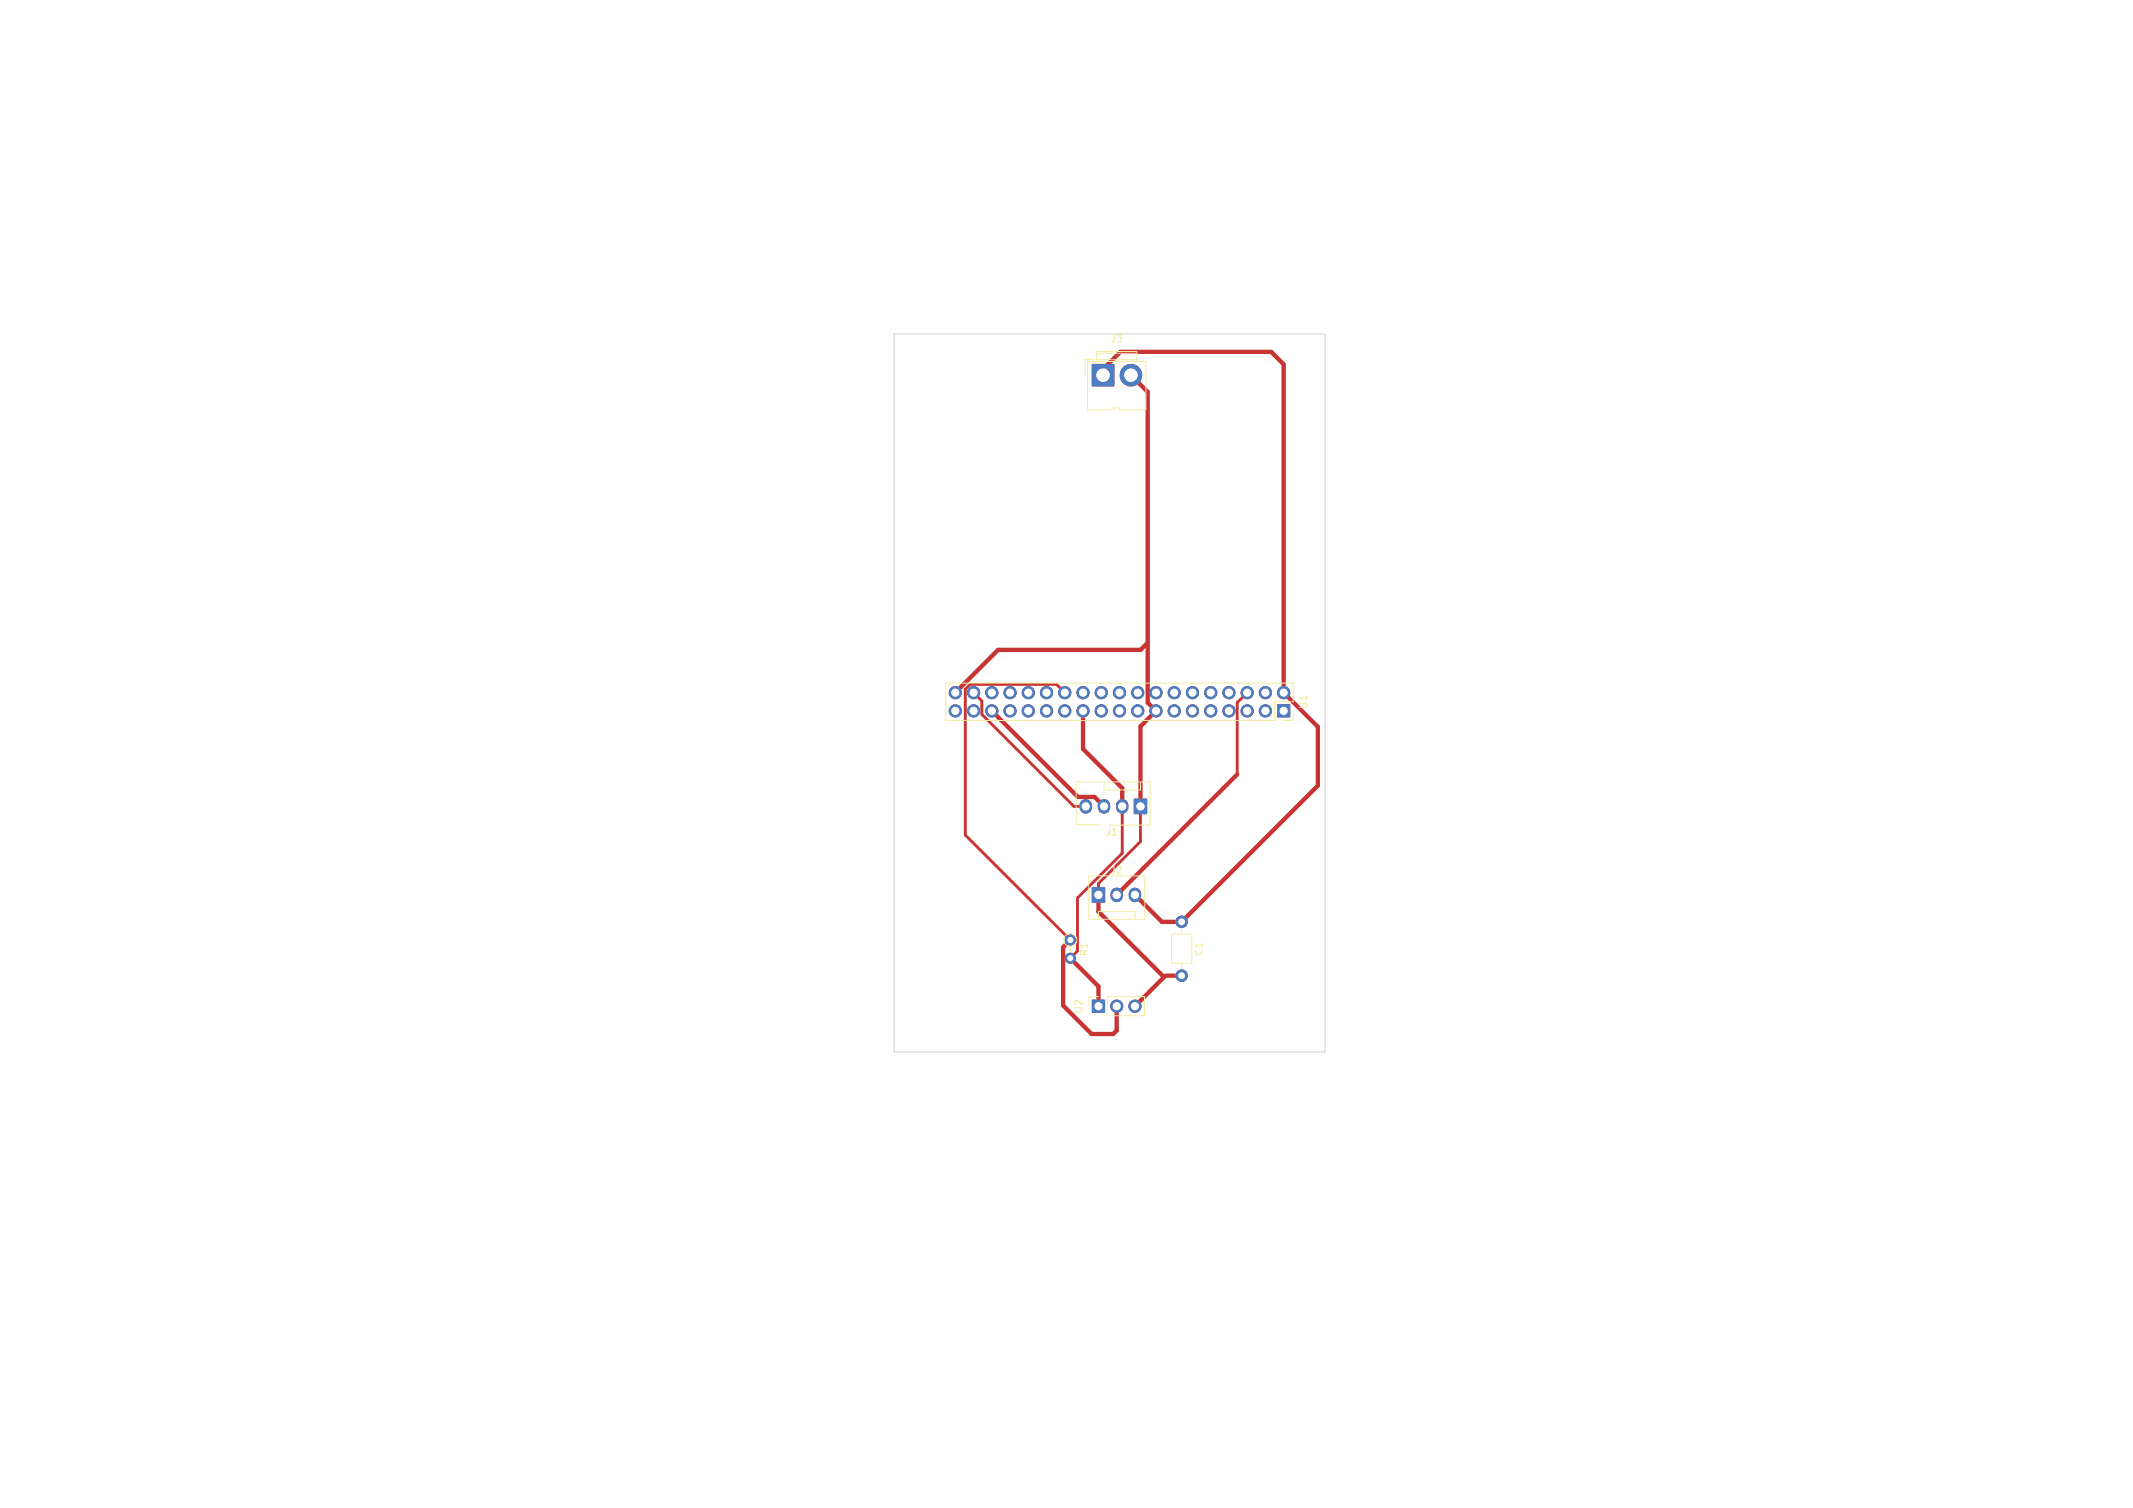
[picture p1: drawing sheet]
<svg xmlns="http://www.w3.org/2000/svg" width="297mm" height="210mm" viewBox="0 0 297 210" stroke-linecap="round" stroke-linejoin="round" font-family="sans-serif">
<defs><g id="words">
<g font-size="1.4" fill="#f2eda1">
<text x="154.5" y="47.9">J3</text>
<text x="182.2" y="98.9" transform="rotate(-90 182.2 98.9)">U1</text>
<text x="153.8" y="116.6">J1</text>
<text x="154.5" y="122">J2</text>
<text x="151.7" y="133.3" transform="rotate(-90 151.7 133.3)">R1</text>
<text x="167.7" y="133.2" transform="rotate(-90 167.7 133.2)">C1</text>
<text x="150.9" y="141.3" transform="rotate(-90 150.9 141.3)">U2</text>
</g>
</g></defs>
<g fill="#c83434" stroke="#c83434" stroke-width=".14">
<path d="M157.9 111.3h1.8v2h-1.8z"/>
<path d="M177.9 98.2h1.7v1.7h-1.7z"/>
<path d="M152.1 139.3h1.7v1.7h-1.7z"/>
<path d="M152.1 123.6h1.7v2h-1.7z"/>
<path d="M152.1 50.8h3v3h-3z"/>
<circle cx="164.5" cy="128.4" r=".8"/>
<circle cx="164.5" cy="135.9" r=".8"/>
<circle cx="178.7" cy="96.5" r=".85"/>
<circle cx="176.2" cy="99" r=".85"/>
<circle cx="176.2" cy="96.5" r=".85"/>
<circle cx="173.7" cy="99" r=".85"/>
<circle cx="173.7" cy="96.5" r=".85"/>
<circle cx="171.1" cy="99" r=".85"/>
<circle cx="171.1" cy="96.5" r=".85"/>
<circle cx="168.6" cy="99" r=".85"/>
<circle cx="168.6" cy="96.5" r=".85"/>
<circle cx="166" cy="99" r=".85"/>
<circle cx="166" cy="96.5" r=".85"/>
<circle cx="163.5" cy="99" r=".85"/>
<circle cx="163.5" cy="96.5" r=".85"/>
<circle cx="161" cy="99" r=".85"/>
<circle cx="161" cy="96.5" r=".85"/>
<circle cx="158.4" cy="99" r=".85"/>
<circle cx="158.4" cy="96.5" r=".85"/>
<circle cx="155.9" cy="99" r=".85"/>
<circle cx="155.9" cy="96.5" r=".85"/>
<circle cx="153.3" cy="99" r=".85"/>
<circle cx="153.3" cy="96.5" r=".85"/>
<circle cx="150.8" cy="99" r=".85"/>
<circle cx="150.8" cy="96.5" r=".85"/>
<circle cx="148.3" cy="99" r=".85"/>
<circle cx="148.3" cy="96.5" r=".85"/>
<circle cx="145.7" cy="99" r=".85"/>
<circle cx="145.7" cy="96.5" r=".85"/>
<circle cx="143.2" cy="99" r=".85"/>
<circle cx="143.2" cy="96.5" r=".85"/>
<circle cx="140.6" cy="99" r=".85"/>
<circle cx="140.6" cy="96.5" r=".85"/>
<circle cx="138.1" cy="99" r=".85"/>
<circle cx="138.1" cy="96.5" r=".85"/>
<circle cx="135.6" cy="99" r=".85"/>
<circle cx="135.6" cy="96.5" r=".85"/>
<circle cx="133" cy="99" r=".85"/>
<circle cx="133" cy="96.5" r=".85"/>
<circle cx="149" cy="130.9" r=".7"/>
<circle cx="149" cy="133.4" r=".7"/>
<circle cx="155.5" cy="140.1" r=".85"/>
<circle cx="158" cy="140.1" r=".85"/>
<circle cx="157.5" cy="52.2" r="1.5"/>
</g>
<path d="M151.2 112.2v.3M153.7 112.2v.3M156.3 112.2v.3M155.5 124.5v.3M158 124.5v.3" fill="none" stroke="#c83434" stroke-width="1.7"/>
<path d="M153.6 51.4l2.4-2.4h21l1.7 1.7v45.8l4.8 4.7v8.2l-19 19h-2.7l-3.8-3.8M157.5 52.3l2.3 2.3v43.2l1.2 1.2-2.2 2.2v11.1M138.1 99l12 12h2.3l1.3 1.3M150.8 99v5.3l5.5 5.5v2.5M159.8 89.5l-1 1h-19.8l-6 6M172.3 107.8l-16.8 16.8M149 133.4l3.9 4v2.7M149 130.9l-1 1v8.1l4 4h3l.5-.5M152.9 124.6v2.4l9.2 9.1-4.1 4M162.3 135.9h2.2M155.5 140.1v3.4M155.5 143.5h.1" fill="none" stroke="#c83434" stroke-width=".6"/>
<path d="M135.6 96.5l1.1 1.1v1.9l12.8 12.8h1.7M148.3 96.5l-1.2-1.2h-12l-.7 .7v20.3l14.6 14.6M173.7 96.5l-1.4 1.3v10M156.3 112.3v6.5l-6.3 6.3v7.3l-1 1M158.8 112.3v4.9l-5.9 5.9v1.5" fill="none" stroke="#c83434" stroke-width=".4"/>
<path d="M153.6 51.4v.9M162.3 135.9l-.2 .2" fill="none" stroke="#c83434" stroke-width=".2"/>
<g fill="#4d7fc4" stroke="#4d7fc4" stroke-width=".14">
<path d="M157.9 111.3h1.8v2h-1.8z"/>
<path d="M177.9 98.2h1.7v1.7h-1.7z"/>
<path d="M152.1 139.3h1.7v1.7h-1.7z"/>
<path d="M152.1 123.6h1.7v2h-1.7z"/>
<path d="M152.1 50.8h3v3h-3z"/>
<circle cx="164.5" cy="128.4" r=".8"/>
<circle cx="164.5" cy="135.9" r=".8"/>
<circle cx="178.7" cy="96.5" r=".85"/>
<circle cx="176.2" cy="99" r=".85"/>
<circle cx="176.2" cy="96.5" r=".85"/>
<circle cx="173.7" cy="99" r=".85"/>
<circle cx="173.7" cy="96.5" r=".85"/>
<circle cx="171.1" cy="99" r=".85"/>
<circle cx="171.1" cy="96.5" r=".85"/>
<circle cx="168.6" cy="99" r=".85"/>
<circle cx="168.6" cy="96.5" r=".85"/>
<circle cx="166" cy="99" r=".85"/>
<circle cx="166" cy="96.5" r=".85"/>
<circle cx="163.5" cy="99" r=".85"/>
<circle cx="163.5" cy="96.5" r=".85"/>
<circle cx="161" cy="99" r=".85"/>
<circle cx="161" cy="96.5" r=".85"/>
<circle cx="158.4" cy="99" r=".85"/>
<circle cx="158.4" cy="96.5" r=".85"/>
<circle cx="155.9" cy="99" r=".85"/>
<circle cx="155.9" cy="96.5" r=".85"/>
<circle cx="153.3" cy="99" r=".85"/>
<circle cx="153.3" cy="96.5" r=".85"/>
<circle cx="150.8" cy="99" r=".85"/>
<circle cx="150.8" cy="96.5" r=".85"/>
<circle cx="148.3" cy="99" r=".85"/>
<circle cx="148.3" cy="96.5" r=".85"/>
<circle cx="145.7" cy="99" r=".85"/>
<circle cx="145.7" cy="96.5" r=".85"/>
<circle cx="143.2" cy="99" r=".85"/>
<circle cx="143.2" cy="96.5" r=".85"/>
<circle cx="140.6" cy="99" r=".85"/>
<circle cx="140.6" cy="96.5" r=".85"/>
<circle cx="138.1" cy="99" r=".85"/>
<circle cx="138.1" cy="96.5" r=".85"/>
<circle cx="135.6" cy="99" r=".85"/>
<circle cx="135.6" cy="96.5" r=".85"/>
<circle cx="133" cy="99" r=".85"/>
<circle cx="133" cy="96.5" r=".85"/>
<circle cx="149" cy="130.9" r=".7"/>
<circle cx="149" cy="133.4" r=".7"/>
<circle cx="155.5" cy="140.1" r=".85"/>
<circle cx="158" cy="140.1" r=".85"/>
<circle cx="157.5" cy="52.2" r="1.5"/>
</g>
<path d="M151.2 112.2v.3M153.7 112.2v.3M156.3 112.2v.3M155.5 124.5v.3M158 124.5v.3" fill="none" stroke="#4d7fc4" stroke-width="1.7"/>
<g fill="none" stroke="#f2eda1" stroke-width=".14">
<path d="M151.4 50.3h8.2v6.8h-3.7v-.3h-.8v.3h-3.7zM152.4 50.1h-1.3v2.2M152.7 50.3v-1.3h5.6v1.3M152.7 49.2h5.6M152.7 50.1h5.6M131.7 95.1h48.4v2.6h-2.6v2.6h-45.8zM180.1 99v1.3h-1.4M153 114.9h-3.2v-6h10.3v6h-5.7M153.7 109v1h5.1v-1M149 131.8v.6M151.6 122h7.8v6h-7.8zM152.9 138.8h-1.3v1.3"/>
<path d="M152.9 127.9v-1h5.1v1M154.2 138.8h5.2v2.7h-5.2zM163.1 130.1h2.8v4h-2.8zM164.5 129.4v.7M164.5 134.1v.7"/>
<circle cx="149" cy="130.9" r=".92"/>
</g>
<path d="M124.5 46.5h60v100h-60z" fill="none" stroke="#d0d2cd" stroke-width=".14"/>
<g fill="#fff" stroke="#fff" stroke-width=".14">
<circle cx="153.7" cy="114.5" r=".55"/>
<circle cx="158.8" cy="112.3" r=".51"/>
<circle cx="156.3" cy="112.3" r=".51"/>
<circle cx="153.7" cy="112.3" r=".51"/>
<circle cx="151.2" cy="112.3" r=".51"/>
<circle cx="164.5" cy="128.4" r=".4"/>
<circle cx="164.5" cy="135.9" r=".4"/>
<circle cx="178.7" cy="99" r=".5"/>
<circle cx="178.7" cy="96.5" r=".5"/>
<circle cx="176.2" cy="99" r=".5"/>
<circle cx="176.2" cy="96.5" r=".5"/>
<circle cx="173.7" cy="99" r=".5"/>
<circle cx="173.7" cy="96.5" r=".5"/>
<circle cx="171.1" cy="99" r=".5"/>
<circle cx="171.1" cy="96.5" r=".5"/>
<circle cx="168.6" cy="99" r=".5"/>
<circle cx="168.6" cy="96.5" r=".5"/>
<circle cx="166" cy="99" r=".5"/>
<circle cx="166" cy="96.5" r=".5"/>
<circle cx="163.5" cy="99" r=".5"/>
<circle cx="163.5" cy="96.5" r=".5"/>
<circle cx="161" cy="99" r=".5"/>
<circle cx="161" cy="96.5" r=".5"/>
<circle cx="158.4" cy="99" r=".5"/>
<circle cx="158.4" cy="96.5" r=".5"/>
<circle cx="155.9" cy="99" r=".5"/>
<circle cx="155.9" cy="96.5" r=".5"/>
<circle cx="153.3" cy="99" r=".5"/>
<circle cx="153.3" cy="96.5" r=".5"/>
<circle cx="150.8" cy="99" r=".5"/>
<circle cx="150.8" cy="96.5" r=".5"/>
<circle cx="148.3" cy="99" r=".5"/>
<circle cx="148.3" cy="96.5" r=".5"/>
<circle cx="145.7" cy="99" r=".5"/>
<circle cx="145.7" cy="96.5" r=".5"/>
<circle cx="143.2" cy="99" r=".5"/>
<circle cx="143.2" cy="96.5" r=".5"/>
<circle cx="140.6" cy="99" r=".5"/>
<circle cx="140.6" cy="96.5" r=".5"/>
<circle cx="138.1" cy="99" r=".5"/>
<circle cx="138.1" cy="96.5" r=".5"/>
<circle cx="135.6" cy="99" r=".5"/>
<circle cx="135.6" cy="96.5" r=".5"/>
<circle cx="133" cy="99" r=".5"/>
<circle cx="133" cy="96.5" r=".5"/>
<circle cx="149" cy="130.9" r=".35"/>
<circle cx="149" cy="133.4" r=".35"/>
<circle cx="153" cy="140.1" r=".5"/>
<circle cx="155.5" cy="140.1" r=".5"/>
<circle cx="158" cy="140.1" r=".5"/>
<circle cx="152.9" cy="124.6" r=".51"/>
<circle cx="155.5" cy="124.6" r=".51"/>
<circle cx="158" cy="124.6" r=".51"/>
<circle cx="153.6" cy="52.2" r=".87"/>
<circle cx="157.5" cy="52.2" r=".87"/>
</g>
<use href="#words"/>
</svg>
